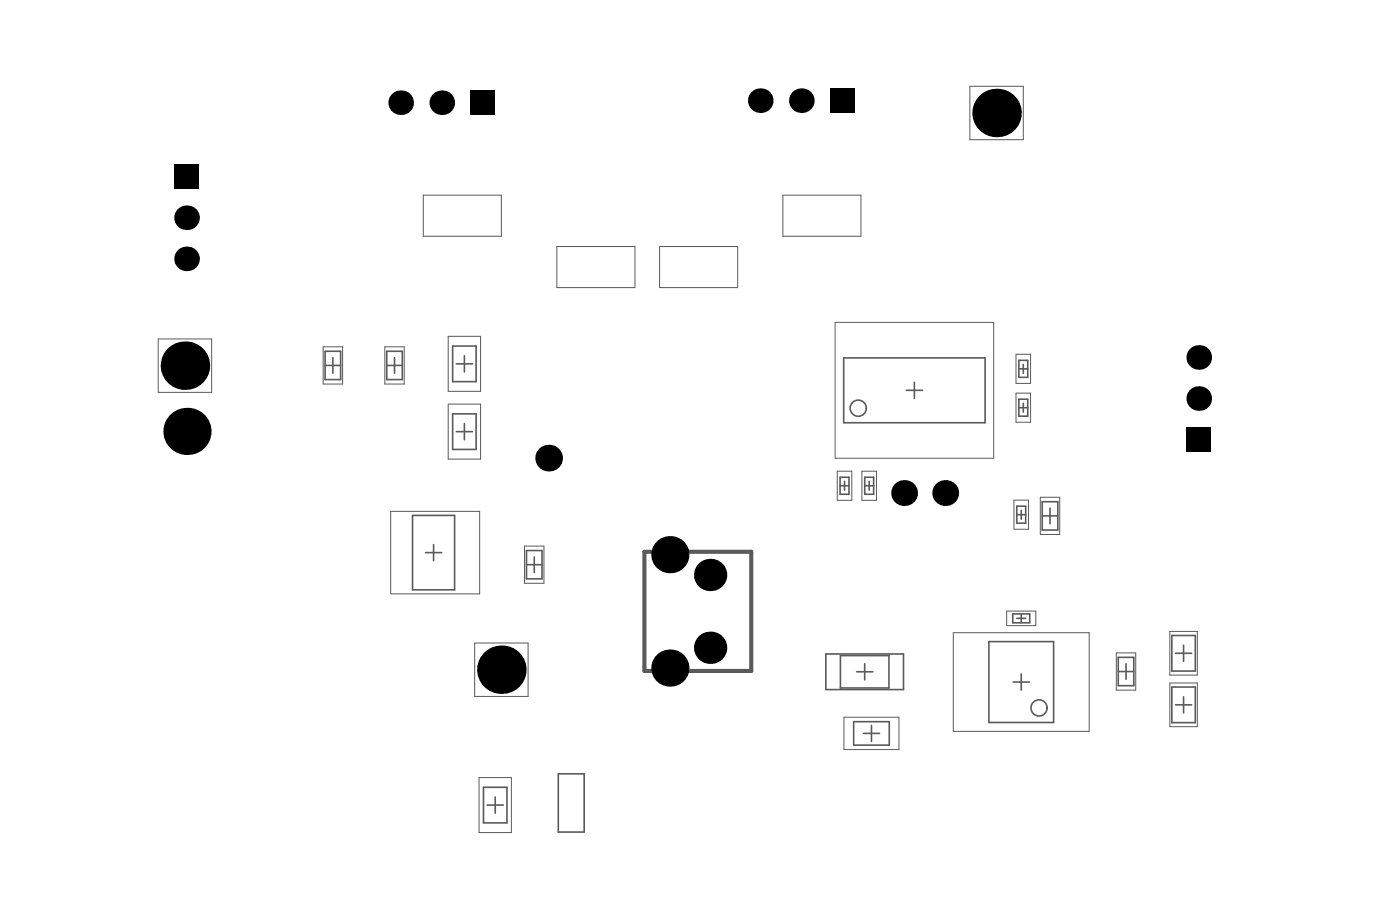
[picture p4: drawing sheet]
<svg xmlns="http://www.w3.org/2000/svg" width="288mm" height="186mm" viewBox="0 0 288 186" stroke-linecap="round" stroke-linejoin="round" font-family="sans-serif">
<g fill="none" stroke="#5a5a5a" stroke-width=".21">
<path d="M199.4 17.7h11v11h-11zM87 40.1h16.1v8.5h-16.1zM114.5 50.7h16.1v8.4h-16.1zM135.6 50.7h16.1v8.4h-16.1zM161 40.1h16v8.5h-16zM32.5 69.7h11v11h-11zM66.5 71.3h3.9v7.7h-3.9zM79.1 71.3h4v7.7h-4zM92.2 69.1h6.6v11.4h-6.6zM171.7 66.3h32.6v27.9h-32.6zM208.9 72.8h3v6h-3zM92.2 83.1h6.6v11.3h-6.6z"/>
<path d="M172.2 96.9h2.9v6h-2.9zM177.2 96.9h3v6h-3zM208.9 80.8h3v6h-3zM80.3 105.1h18.3v17h-18.3zM107.9 112.3h3.9v7.6h-3.9zM208.5 102.8h3v6h-3zM213.9 102.2h4v7.7h-4zM97.6 132.2h11v11h-11zM196 130.1h28v20.3h-28zM207 125.6h6v3h-6zM229.5 134.2h4v7.7h-4zM240.5 129.8h5.7v9h-5.7z"/>
<path d="M98.5 159.9h6.7v11.3h-6.7zM173.5 147.5h11.3v6.6h-11.3zM240.5 140.4h5.7v9h-5.7z"/>
</g>
<g fill="none" stroke="#5a5a5a" stroke-width=".33">
<path d="M66.8 75.1h3.2M66.8 72.2h3.2v5.8h-3.2zM68.4 73.5v3.2M79.5 75.1h3.2M79.5 72.2h3.2v5.8h-3.2zM81.1 73.5v3.2M93.1 71.1h4.8v7.4h-4.8zM93.8 74.8h3.3M95.5 73.1v3.4M173.5 73.6h29.1v13.3h-29.1zM188 78.6v3.3M209.5 75.8h1.8"/>
<path d="M209.5 74.1h1.8v3.5h-1.8zM210.4 74.9v1.8M93.1 85.1h4.8v7.3h-4.8zM93.8 88.7h3.3M95.5 87.1v3.3M172.7 99.9h1.9M172.7 98.1h1.9v3.5h-1.9zM173.7 99v1.8M177.8 98.1h1.8v3.5h-1.8zM177.8 99.9h1.8M178.7 99v1.8M186.4 80.2h3.3"/>
<path d="M209.5 83.8h1.8M209.5 82.1h1.8v3.5h-1.8zM210.4 82.9v1.8M84.8 106h8.7v15.3h-8.7zM87.5 113.6h3.3M89.1 112v3.3M108.3 116.1h3.1M108.3 113.2h3.1v5.8h-3.1zM109.9 114.5v3.2M209.1 105.8h1.8M209.1 104.1h1.8v3.5h-1.8zM210 104.9v1.8"/>
<path d="M214.3 106.1h3.2M214.3 103.2h3.2v5.8h-3.2zM215.9 104.5v3.2M169.8 134.5h16v7.3h-16zM172.8 134.8h10v6.6h-10zM176.1 138.1h3.4M177.8 136.4v3.4M203.3 131.9h13.3v16.6h-13.3zM208.2 126.2h3.5v1.8h-3.5zM209.1 127.1h1.8M210 126.2v1.8M210 138.6v3.3"/>
<path d="M229.9 138.1h3.2M229.9 135.2h3.2v5.8h-3.2zM231.5 136.5v3.2M241 130.7h4.8v7.3h-4.8zM241.7 134.3h3.3M243.4 132.6v3.4M114.8 159.1h5.3v12h-5.3zM175.5 148.4h7.3v4.8h-7.3zM177.5 150.8h3.4M179.2 149.1v3.3M208.3 140.2h3.3M241 141.3h4.8v7.3h-4.8z"/>
<path d="M241.7 144.9h3.3M243.4 143.2v3.4M99.4 161.9h4.8v7.3h-4.8zM100.2 165.5h3.3M101.8 163.9v3.3"/>
<circle cx="176.5" cy="83.9" r="1.66"/>
<circle cx="213.6" cy="145.5" r="1.66"/>
</g>
<path d="M132.5 113.4h22v24.5h-22z" fill="none" stroke="#5a5a5a" stroke-width=".84"/>
<g fill="#000">
<circle cx="82.4" cy="21.1" r="2.53"/>
<circle cx="90.8" cy="21.1" r="2.53"/>
<circle cx="156.3" cy="20.7" r="2.53"/>
<circle cx="164.8" cy="20.7" r="2.53"/>
<circle cx="204.9" cy="23.2" r="5"/>
<circle cx="38.4" cy="53.2" r="2.53"/>
<circle cx="38.4" cy="44.8" r="2.53"/>
<circle cx="38" cy="75.2" r="5"/>
<circle cx="246.5" cy="73.5" r="2.53"/>
<circle cx="38.4" cy="88.7" r="4.9"/>
<circle cx="112.8" cy="94.2" r="2.74"/>
<circle cx="246.5" cy="81.9" r="2.53"/>
<circle cx="137.7" cy="114" r="3.8"/>
<circle cx="146" cy="118.2" r="3.3"/>
<circle cx="185.9" cy="101.4" r="2.66"/>
<circle cx="194.4" cy="101.4" r="2.66"/>
<circle cx="103.1" cy="137.7" r="5"/>
<circle cx="137.7" cy="137.3" r="3.8"/>
<circle cx="146" cy="133.2" r="3.3"/>
</g>
<g fill="#000">
<path d="M96.8 18.6h5v5.1h-5z" fill-rule="evenodd"/>
<path d="M170.7 18.2h5.1v5h-5.1z" fill-rule="evenodd"/>
<path d="M35.8 33.8h5.1v5.1h-5.1z" fill-rule="evenodd"/>
<path d="M244 87.8h5v5.1h-5z" fill-rule="evenodd"/>
</g>
</svg>
